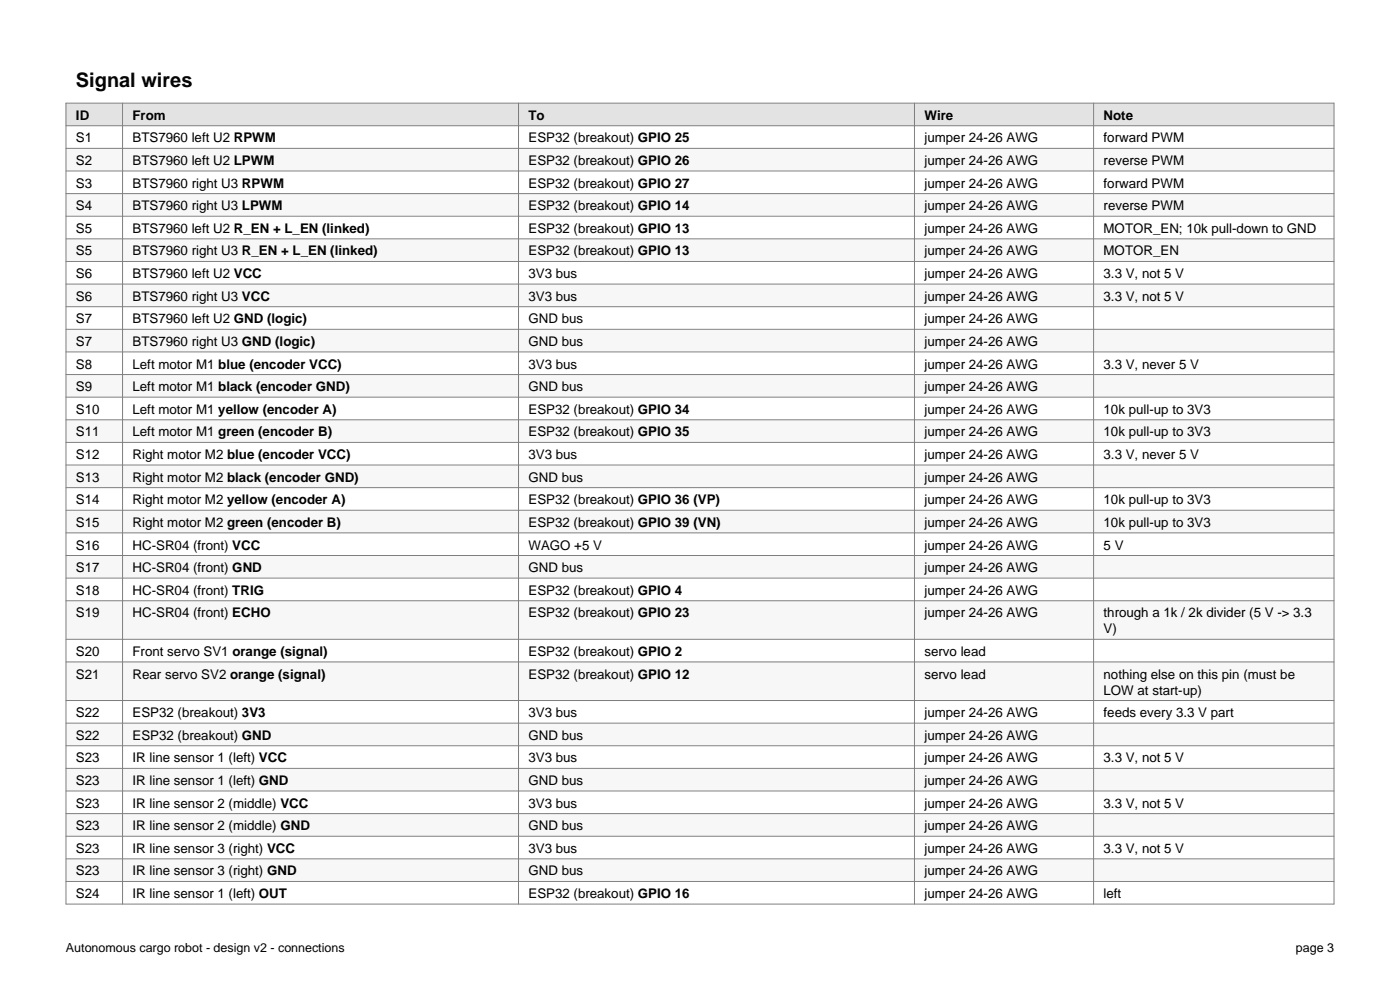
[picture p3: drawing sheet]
<svg xmlns="http://www.w3.org/2000/svg" width="297mm" height="210mm" viewBox="0 0 297 210" stroke-linecap="round" stroke-linejoin="round" font-family="sans-serif">
<defs><g id="words">
<text font-size="4.2" x="16.1" y="18.3">Signal wires</text>
<g font-size="2.8">
<text x="16.1" y="25.4">ID</text>
<text x="28.1" y="25.4">From</text>
<text x="112.1" y="25.4">To</text>
<text x="196.1" y="25.4">Wire</text>
<text x="234.1" y="25.4">Note</text>
<text x="16.1" y="30.2">S1</text>
<text x="16.1" y="35">S2</text>
<text x="28.1" y="30.2">BTS7960 left U2 RPWM</text>
<text x="28.1" y="35">BTS7960 left U2 LPWM</text>
<text x="112.1" y="30.2">ESP32 (breakout) GPIO 25</text>
<text x="112.1" y="35">ESP32 (breakout) GPIO 26</text>
<text x="196.1" y="30.2">jumper 24-26 AWG</text>
<text x="196.1" y="35">jumper 24-26 AWG</text>
<text x="234.1" y="30.2">forward PWM</text>
<text x="234.1" y="35">reverse PWM</text>
<text x="16.1" y="39.8">S3</text>
<text x="28.1" y="39.8">BTS7960 right U3 RPWM</text>
<text x="112.1" y="39.8">ESP32 (breakout) GPIO 27</text>
<text x="196.1" y="39.8">jumper 24-26 AWG</text>
<text x="234.1" y="39.8">forward PWM</text>
<text x="16.1" y="44.6">S4</text>
<text x="28.1" y="44.6">BTS7960 right U3 LPWM</text>
<text x="112.1" y="44.6">ESP32 (breakout) GPIO 14</text>
<text x="196.1" y="44.6">jumper 24-26 AWG</text>
<text x="234.1" y="44.6">reverse PWM</text>
<text x="16.1" y="49.4">S5</text>
<text x="28.1" y="49.4">BTS7960 left U2 R_EN + L_EN (linked)</text>
<text x="112.1" y="49.4">ESP32 (breakout) GPIO 13</text>
<text x="196.1" y="49.4">jumper 24-26 AWG</text>
<text x="234.1" y="49.4">MOTOR_EN; 10k pull-down to GND</text>
<text x="16.1" y="54.2">S5</text>
<text x="16.1" y="59">S6</text>
<text x="28.1" y="54.2">BTS7960 right U3 R_EN + L_EN (linked)</text>
<text x="28.1" y="59">BTS7960 left U2 VCC</text>
<text x="112.1" y="54.2">ESP32 (breakout) GPIO 13</text>
<text x="112.1" y="59">3V3 bus</text>
<text x="196.1" y="54.2">jumper 24-26 AWG</text>
<text x="196.1" y="59">jumper 24-26 AWG</text>
<text x="234.1" y="54.2">MOTOR_EN</text>
<text x="234.1" y="59">3.3 V, not 5 V</text>
<text x="16.1" y="63.8">S6</text>
<text x="28.1" y="63.8">BTS7960 right U3 VCC</text>
<text x="112.1" y="63.8">3V3 bus</text>
<text x="196.1" y="63.8">jumper 24-26 AWG</text>
<text x="234.1" y="63.8">3.3 V, not 5 V</text>
<text x="16.1" y="68.6">S7</text>
<text x="28.1" y="68.6">BTS7960 left U2 GND (logic)</text>
<text x="112.1" y="68.6">GND bus</text>
<text x="196.1" y="68.6">jumper 24-26 AWG</text>
<text x="16.1" y="73.4">S7</text>
<text x="28.1" y="73.4">BTS7960 right U3 GND (logic)</text>
<text x="112.1" y="73.4">GND bus</text>
<text x="196.1" y="73.4">jumper 24-26 AWG</text>
<text x="16.1" y="78.2">S8</text>
<text x="16.1" y="83">S9</text>
<text x="28.1" y="78.2">Left motor M1 blue (encoder VCC)</text>
<text x="28.1" y="83">Left motor M1 black (encoder GND)</text>
<text x="112.1" y="78.2">3V3 bus</text>
<text x="112.1" y="83">GND bus</text>
<text x="196.1" y="78.2">jumper 24-26 AWG</text>
<text x="196.1" y="83">jumper 24-26 AWG</text>
<text x="234.1" y="78.2">3.3 V, never 5 V</text>
<text x="16.1" y="87.8">S10</text>
<text x="28.1" y="87.8">Left motor M1 yellow (encoder A)</text>
<text x="112.1" y="87.8">ESP32 (breakout) GPIO 34</text>
<text x="196.1" y="87.8">jumper 24-26 AWG</text>
<text x="234.1" y="87.8">10k pull-up to 3V3</text>
<text x="16.1" y="92.6">S11</text>
<text x="28.1" y="92.6">Left motor M1 green (encoder B)</text>
<text x="112.1" y="92.6">ESP32 (breakout) GPIO 35</text>
<text x="196.1" y="92.6">jumper 24-26 AWG</text>
<text x="234.1" y="92.6">10k pull-up to 3V3</text>
<text x="16.1" y="97.4">S12</text>
<text x="28.1" y="97.4">Right motor M2 blue (encoder VCC)</text>
<text x="112.1" y="97.4">3V3 bus</text>
<text x="196.1" y="97.4">jumper 24-26 AWG</text>
<text x="234.1" y="97.4">3.3 V, never 5 V</text>
<text x="16.1" y="102.2">S13</text>
<text x="16.1" y="107">S14</text>
<text x="28.1" y="102.2">Right motor M2 black (encoder GND)</text>
<text x="28.1" y="107">Right motor M2 yellow (encoder A)</text>
<text x="112.1" y="102.2">GND bus</text>
<text x="112.1" y="107">ESP32 (breakout) GPIO 36 (VP)</text>
<text x="196.1" y="102.2">jumper 24-26 AWG</text>
<text x="196.1" y="107">jumper 24-26 AWG</text>
<text x="234.1" y="107">10k pull-up to 3V3</text>
<text x="16.1" y="111.8">S15</text>
<text x="28.1" y="111.8">Right motor M2 green (encoder B)</text>
<text x="112.1" y="111.8">ESP32 (breakout) GPIO 39 (VN)</text>
<text x="196.1" y="111.8">jumper 24-26 AWG</text>
<text x="234.1" y="111.8">10k pull-up to 3V3</text>
<text x="16.1" y="116.6">S16</text>
<text x="28.1" y="116.6">HC-SR04 (front) VCC</text>
<text x="112.1" y="116.6">WAGO +5 V</text>
<text x="196.1" y="116.6">jumper 24-26 AWG</text>
<text x="234.1" y="116.6">5 V</text>
<text x="16.1" y="121.4">S17</text>
<text x="28.1" y="121.4">HC-SR04 (front) GND</text>
<text x="112.1" y="121.4">GND bus</text>
<text x="196.1" y="121.4">jumper 24-26 AWG</text>
<text x="16.1" y="126.2">S18</text>
<text x="16.1" y="131">S19</text>
<text x="28.1" y="126.2">HC-SR04 (front) TRIG</text>
<text x="28.1" y="131">HC-SR04 (front) ECHO</text>
<text x="112.1" y="126.2">ESP32 (breakout) GPIO 4</text>
<text x="112.1" y="131">ESP32 (breakout) GPIO 23</text>
<text x="196.1" y="126.2">jumper 24-26 AWG</text>
<text x="196.1" y="131">jumper 24-26 AWG</text>
<text x="234.1" y="131">through a 1k / 2k divider (5 V -&gt; 3.3</text>
<text x="234.1" y="134.3">V)</text>
<text x="16.1" y="139.1">S20</text>
<text x="16.1" y="143.9">S21</text>
<text x="28.1" y="139.1">Front servo SV1 orange (signal)</text>
<text x="28.1" y="143.9">Rear servo SV2 orange (signal)</text>
<text x="112.1" y="139.1">ESP32 (breakout) GPIO 2</text>
<text x="112.1" y="143.9">ESP32 (breakout) GPIO 12</text>
<text x="196.1" y="139.1">servo lead</text>
<text x="196.1" y="143.9">servo lead</text>
<text x="234.1" y="143.9">nothing else on this pin (must be</text>
<text x="234.1" y="147.3">LOW at start-up)</text>
<text x="16.1" y="152.1">S22</text>
<text x="28.1" y="152.1">ESP32 (breakout) 3V3</text>
<text x="112.1" y="152.1">3V3 bus</text>
<text x="196.1" y="152.1">jumper 24-26 AWG</text>
<text x="234.1" y="152.1">feeds every 3.3 V part</text>
<text x="16.1" y="156.9">S22</text>
<text x="16.1" y="161.7">S23</text>
<text x="28.1" y="156.9">ESP32 (breakout) GND</text>
<text x="28.1" y="161.7">IR line sensor 1 (left) VCC</text>
<text x="112.1" y="156.9">GND bus</text>
<text x="112.1" y="161.7">3V3 bus</text>
<text x="196.1" y="156.9">jumper 24-26 AWG</text>
<text x="196.1" y="161.7">jumper 24-26 AWG</text>
<text x="234.1" y="161.7">3.3 V, not 5 V</text>
<text x="16.1" y="166.5">S23</text>
<text x="28.1" y="166.5">IR line sensor 1 (left) GND</text>
<text x="112.1" y="166.5">GND bus</text>
<text x="196.1" y="166.5">jumper 24-26 AWG</text>
<text x="16.1" y="171.3">S23</text>
<text x="28.1" y="171.3">IR line sensor 2 (middle) VCC</text>
<text x="112.1" y="171.3">3V3 bus</text>
<text x="196.1" y="171.3">jumper 24-26 AWG</text>
<text x="234.1" y="171.3">3.3 V, not 5 V</text>
<text x="16.1" y="176.1">S23</text>
<text x="28.1" y="176.1">IR line sensor 2 (middle) GND</text>
<text x="112.1" y="176.1">GND bus</text>
<text x="196.1" y="176.1">jumper 24-26 AWG</text>
<text x="16.1" y="180.9">S23</text>
<text x="16.1" y="185.7">S23</text>
<text x="28.1" y="180.9">IR line sensor 3 (right) VCC</text>
<text x="28.1" y="185.7">IR line sensor 3 (right) GND</text>
<text x="112.1" y="180.9">3V3 bus</text>
<text x="112.1" y="185.7">GND bus</text>
<text x="196.1" y="180.9">jumper 24-26 AWG</text>
<text x="196.1" y="185.7">jumper 24-26 AWG</text>
<text x="234.1" y="180.9">3.3 V, not 5 V</text>
<text x="16.1" y="190.5">S24</text>
<text x="28.1" y="190.5">IR line sensor 1 (left) OUT</text>
<text x="112.1" y="190.5">ESP32 (breakout) GPIO 16</text>
<text x="196.1" y="190.5">jumper 24-26 AWG</text>
<text x="234.1" y="190.5">left</text>
</g>
<g font-size="2.6">
<text x="14" y="202">Autonomous cargo robot - design v2 - connections</text>
<text x="274.9" y="202">page 3</text>
</g>
</g></defs>
<path d="M14 21.9h269v4.8h-269z" fill-rule="evenodd" fill="#dde4ee"/>
<g fill="#f5f7fa">
<path d="M14 31.5h269v4.8h-269z" fill-rule="evenodd"/>
<path d="M14 41.1h269v4.8h-269z" fill-rule="evenodd"/>
<path d="M14 50.7h269v4.8h-269z" fill-rule="evenodd"/>
<path d="M14 60.3h269v4.8h-269z" fill-rule="evenodd"/>
<path d="M14 69.9h269v4.8h-269z" fill-rule="evenodd"/>
<path d="M14 79.5h269v4.7h-269z" fill-rule="evenodd"/>
<path d="M14 89h269v4.8h-269z" fill-rule="evenodd"/>
<path d="M14 98.6h269v4.8h-269z" fill-rule="evenodd"/>
<path d="M14 108.2h269v4.8h-269z" fill-rule="evenodd"/>
<path d="M14 117.8h269v4.8h-269z" fill-rule="evenodd"/>
<path d="M14 127.4h269v8.2h-269z" fill-rule="evenodd"/>
<path d="M14 140.4h269v8.2h-269z" fill-rule="evenodd"/>
<path d="M14 153.4h269v4.8h-269z" fill-rule="evenodd"/>
<path d="M14 163h269v4.8h-269z" fill-rule="evenodd"/>
<path d="M14 172.6h269v4.8h-269z" fill-rule="evenodd"/>
<path d="M14 182.2h269v4.8h-269z" fill-rule="evenodd"/>
</g>
<g fill="none" stroke="#808080" stroke-width=".21">
<path d="M14 21.9h269v169.9h-269zM14 26.7h269M14 31.5h269M14 36.3h269M26 21.9v169.9M110 21.9v169.9M194 21.9v169.9M232 21.9v169.9M14 41.1h269M14 45.9h269M14 50.7h269M14 55.5h269"/>
<path d="M14 60.3h269M14 65.1h269M14 69.9h269M14 74.7h269M14 79.5h269M14 84.2h269M14 89h269M14 93.8h269M14 98.6h269M14 103.4h269M14 108.2h269M14 113h269"/>
<path d="M14 117.8h269M14 122.6h269M14 127.4h269M14 135.6h269M14 140.4h269M14 148.6h269M14 153.4h269M14 158.2h269M14 163h269M14 167.8h269M14 172.6h269M14 177.4h269"/>
<path d="M14 182.2h269M14 187h269"/>
</g>
<use href="#words"/>
</svg>
